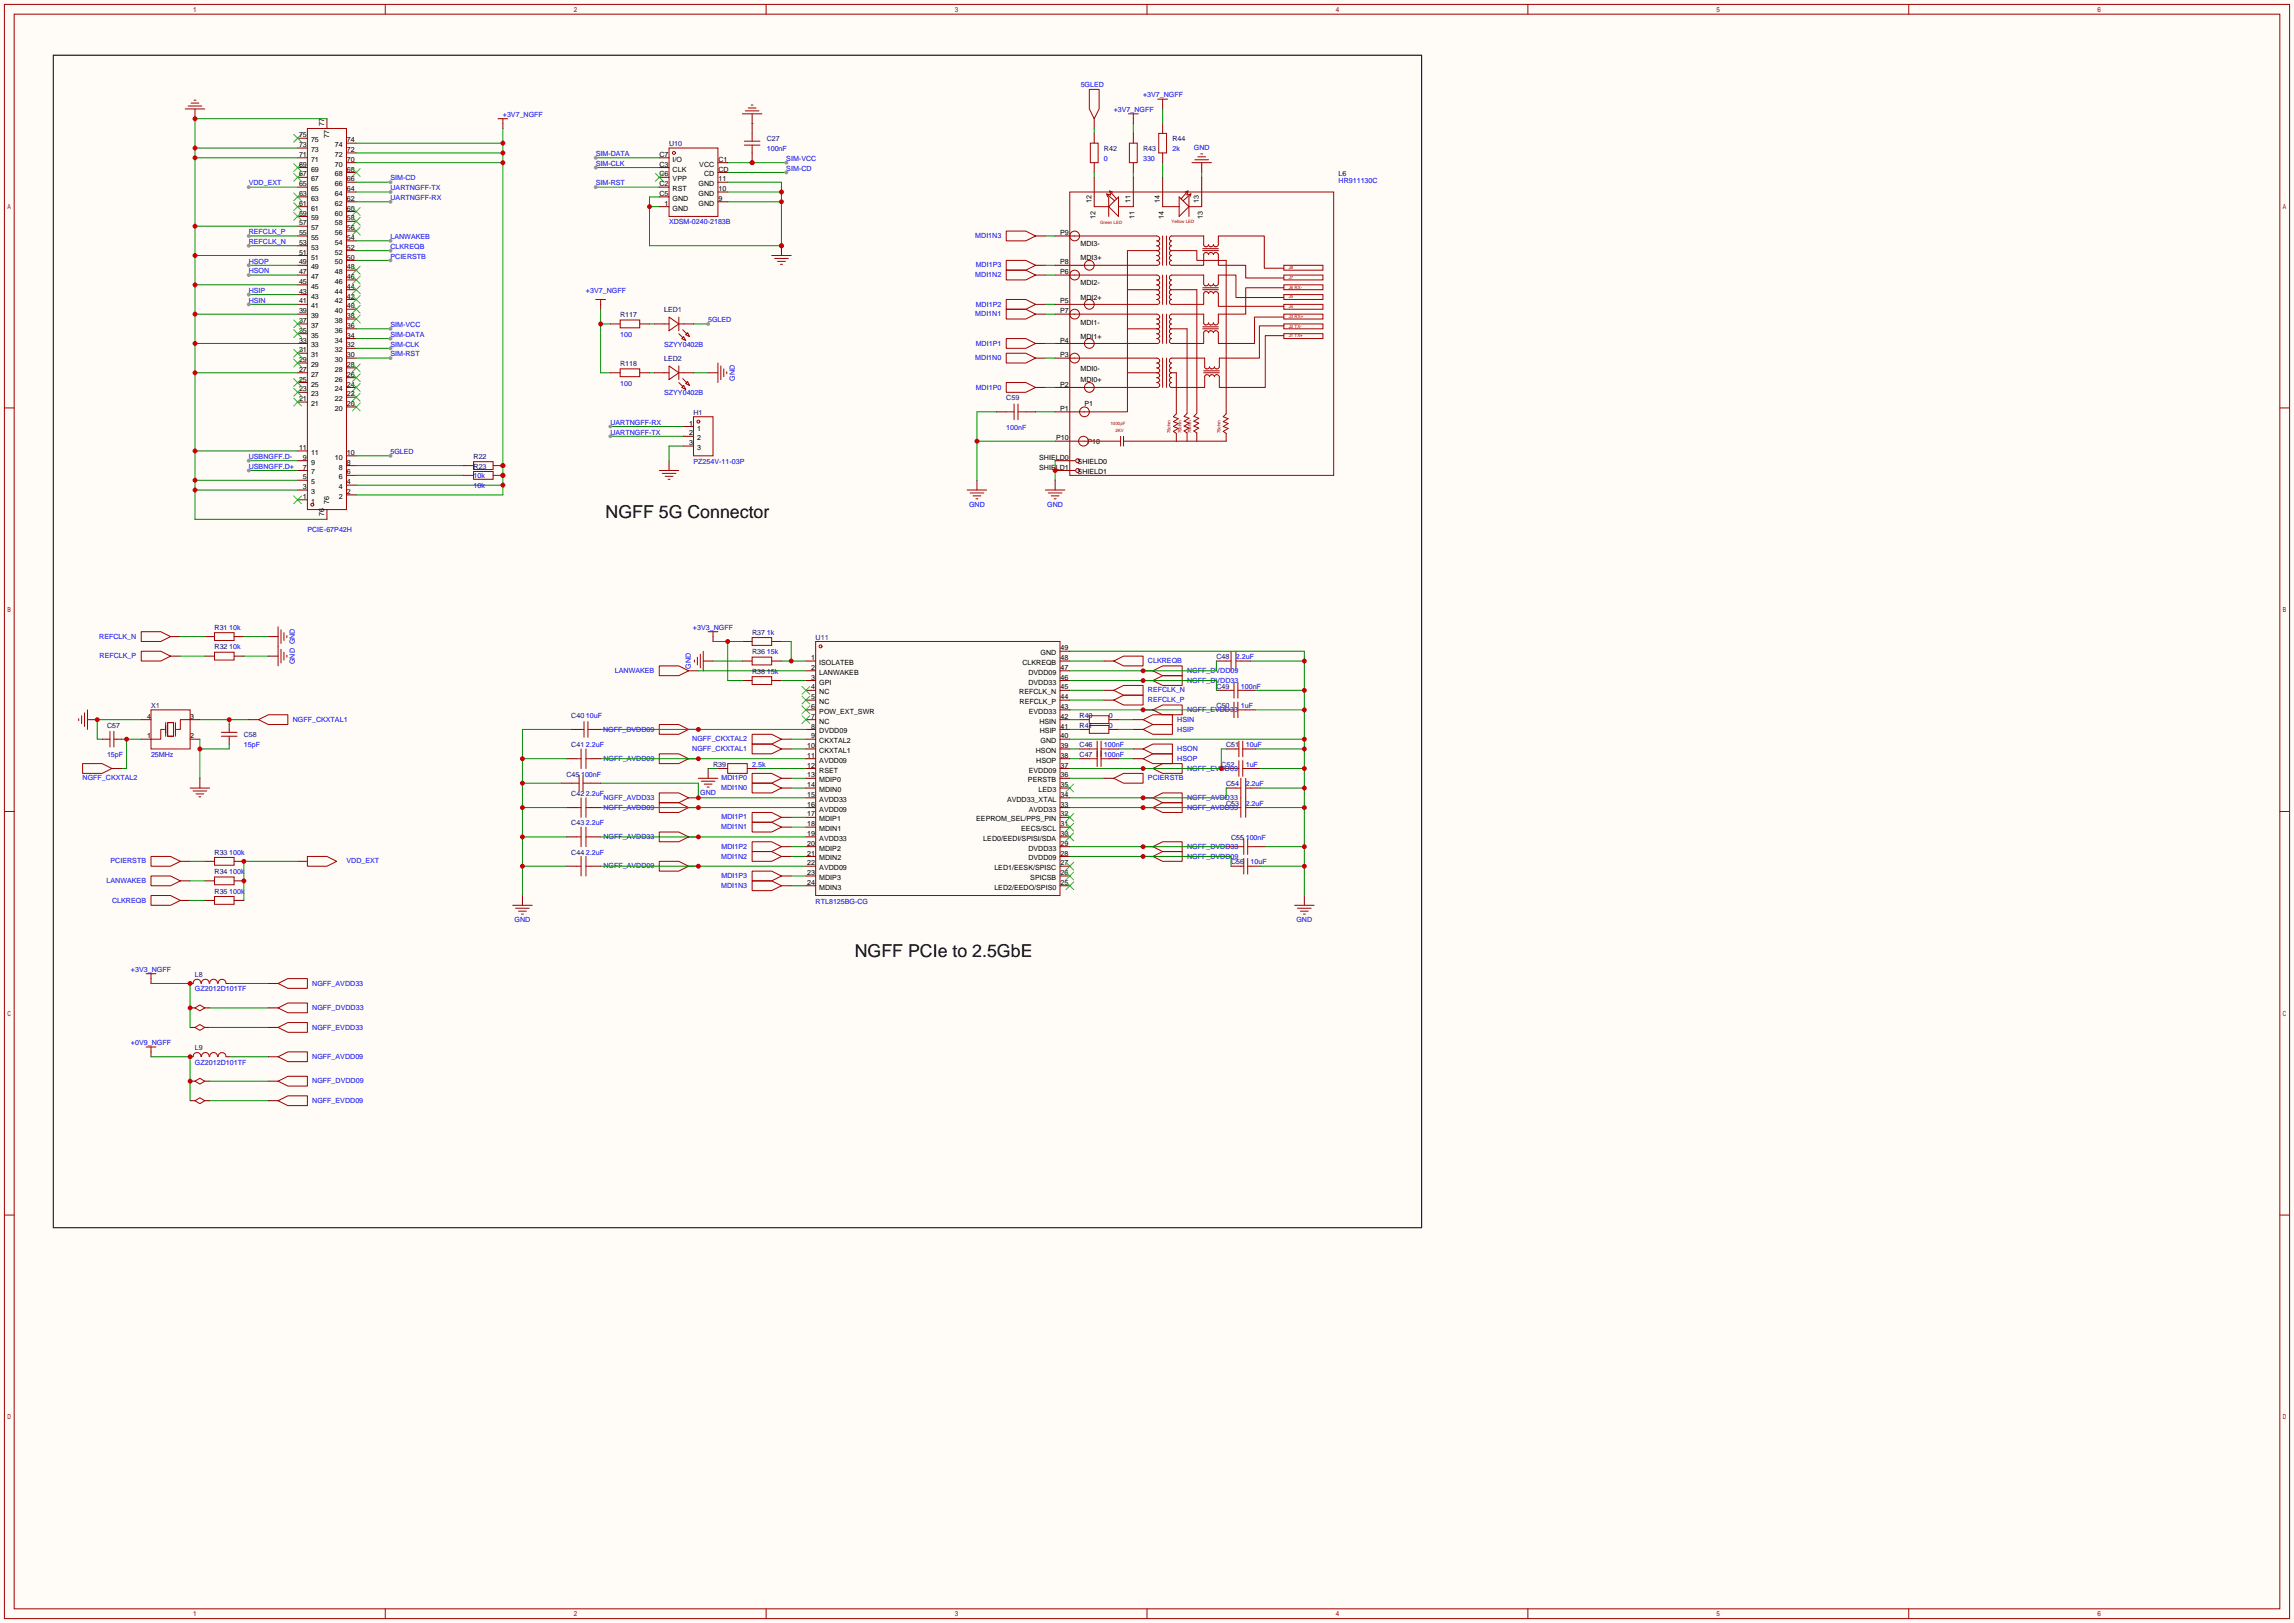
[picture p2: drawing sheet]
<svg xmlns="http://www.w3.org/2000/svg" width="596mm" height="422mm" viewBox="0 0 596 422" stroke-linecap="round" stroke-linejoin="round" font-family="sans-serif">
<defs><g id="words">
<g font-size="4.6">
<text x="157.4" y="134.5">NGFF 5G Connector</text>
<text x="222.1" y="248.8">NGFF PCIe to 2.5GbE</text>
</g>
<g font-size="1.8" fill="#00f">
<text x="280.8" y="22.5">5GLED</text>
<text x="289.4" y="29.1">+3V7_NGFF</text>
<text x="297.1" y="25.3">+3V7_NGFF</text>
<text x="130.7" y="30.4">+3V7_NGFF</text>
<text x="154.8" y="40.6">SIM-DATA</text>
<text x="199.3" y="39.3">100nF</text>
<text x="204.3" y="41.8">SIM-VCC</text>
<text x="286.9" y="41.8">0</text>
<text x="297.1" y="41.8">330</text>
<text x="304.7" y="39.3">2k</text>
<text x="310.2" y="39">GND</text>
<text x="101.5" y="46.9">SIM-CD</text>
<text x="154.8" y="43.1">SIM-CLK</text>
<text x="204.3" y="44.4">SIM-CD</text>
<text x="347.9" y="47.7">HR911130C</text>
<text x="64.6" y="48.2">VDD_EXT</text>
<text x="101.5" y="49.4">UARTNGFF-TX</text>
<text x="101.5" y="52">UARTNGFF-RX</text>
<text x="154.8" y="48.2">SIM-RST</text>
<text x="173.9" y="58.3">XDSM-0240-2183B</text>
<text x="64.6" y="60.9">REFCLK_P</text>
<text x="64.6" y="63.4">REFCLK_N</text>
<text x="101.5" y="62.1">LANWAKEB</text>
<text x="101.5" y="64.7">CLKREQB</text>
<text x="253.4" y="61.9">MDI1N3</text>
<text x="64.6" y="68.5">HSOP</text>
<text x="64.6" y="71">HSON</text>
<text x="101.5" y="67.2">PCIERSTB</text>
<text x="253.6" y="69.5">MDI1P3</text>
<text x="64.6" y="76.1">HSIP</text>
<text x="152.3" y="76.1">+3V7_NGFF</text>
<text x="253.4" y="72.1">MDI1N2</text>
<text x="64.6" y="78.7">HSIN</text>
<text x="184" y="83.7">5GLED</text>
<text x="253.4" y="82.2">MDI1N1</text>
<text x="253.6" y="79.7">MDI1P2</text>
<text x="101.5" y="85">SIM-VCC</text>
<text x="101.5" y="87.5">SIM-DATA</text>
<text x="161.2" y="87.5">100</text>
<text x="253.6" y="89.8">MDI1P1</text>
<text x="101.5" y="90.1">SIM-CLK</text>
<text x="101.5" y="92.6">SIM-RST</text>
<text x="172.6" y="90.1">SZYY0402B</text>
<text x="253.4" y="93.6">MDI1N0</text>
<text x="161.2" y="100.2">100</text>
<text x="190.9" y="99" transform="rotate(-90 190.9 99)">GND</text>
<text x="253.6" y="101.3">MDI1P0</text>
<text x="172.6" y="102.8">SZYY0402B</text>
<text x="158.6" y="112.9">UARTNGFF-TX</text>
<text x="158.6" y="110.4">UARTNGFF-RX</text>
<text x="261.5" y="111.7">100nF</text>
<text x="64.6" y="119.3">USBNGFF.D-</text>
<text x="101.5" y="118">5GLED</text>
<text x="64.6" y="121.8">USBNGFF.D+</text>
<text x="123.1" y="124.4">10k</text>
<text x="180.2" y="120.6">PZ254V-11-03P</text>
<text x="123.1" y="126.9">10k</text>
<text x="251.8" y="131.7">GND</text>
<text x="272.1" y="131.7">GND</text>
<text x="79.9" y="138.3">PCIE-67P42H</text>
<text x="25.8" y="166">REFCLK_N</text>
<text x="59.6" y="163.7">10k</text>
<text x="180.1" y="163.7">+3V3_NGFF</text>
<text x="199.3" y="165">1k</text>
<text x="25.9" y="171.1">REFCLK_P</text>
<text x="59.6" y="168.8">10k</text>
<text x="76.6" y="172.6" transform="rotate(-90 76.6 172.6)">GND GND</text>
<text x="179.5" y="173.9" transform="rotate(-90 179.5 173.9)">GND</text>
<text x="199.3" y="170.1">15k</text>
<text x="298.3" y="172.4">CLKREQB</text>
<text x="321.2" y="171.4">2.2uF</text>
<text x="159.8" y="174.9">LANWAKEB</text>
<text x="199.3" y="175.2">15k</text>
<text x="308.5" y="174.9">NGFF_DVDD09</text>
<text x="308.5" y="177.5">NGFF_DVDD33</text>
<text x="322.5" y="179">100nF</text>
<text x="298.3" y="180">REFCLK_N</text>
<text x="298.3" y="182.5">REFCLK_P</text>
<text x="308.5" y="185.1">NGFF_EVDD33</text>
<text x="322.5" y="184.1">1uF</text>
<text x="76.1" y="187.6">NGFF_CKXTAL1</text>
<text x="152.3" y="186.6">10uF</text>
<text x="156.7" y="190.2">NGFF_DVDD09</text>
<text x="288.2" y="186.6">0</text>
<text x="288.2" y="189.1">0</text>
<text x="305.9" y="187.6">HSIN</text>
<text x="305.9" y="190.2">HSIP</text>
<text x="27.8" y="196.8">15pF</text>
<text x="39.2" y="196.8">25MHz</text>
<text x="63.4" y="194.2">15pF</text>
<text x="152.3" y="194.2">2.2uF</text>
<text x="156.8" y="197.8">NGFF_AVDD09</text>
<text x="179.9" y="192.7">NGFF_CKXTAL2</text>
<text x="179.9" y="195.2">NGFF_CKXTAL1</text>
<text x="286.9" y="196.8">100nF</text>
<text x="286.9" y="194.2">100nF</text>
<text x="305.9" y="195.2">HSON</text>
<text x="305.9" y="197.8">HSOP</text>
<text x="323.7" y="194.2">10uF</text>
<text x="21.5" y="202.9">NGFF_CKXTAL2</text>
<text x="151" y="201.8">100nF</text>
<text x="187.5" y="202.9">MDI1P0</text>
<text x="195.5" y="199.3">2.5k</text>
<text x="298.3" y="202.9">PCIERSTB</text>
<text x="308.5" y="200.3">NGFF_EVDD09</text>
<text x="323.7" y="199.3">1uF</text>
<text x="152.3" y="206.9">2.2uF</text>
<text x="156.8" y="207.9">NGFF_AVDD33</text>
<text x="182" y="206.7">GND</text>
<text x="187.4" y="205.4">MDI1N0</text>
<text x="308.5" y="207.9">NGFF_AVDD33</text>
<text x="323.7" y="204.4">2.2uF</text>
<text x="323.7" y="209.5">2.2uF</text>
<text x="152.3" y="214.5">2.2uF</text>
<text x="156.8" y="210.5">NGFF_AVDD09</text>
<text x="187.4" y="215.6">MDI1N1</text>
<text x="187.5" y="213">MDI1P1</text>
<text x="308.5" y="210.5">NGFF_AVDD33</text>
<text x="156.8" y="218.1">NGFF_AVDD33</text>
<text x="187.5" y="220.6">MDI1P2</text>
<text x="308.5" y="220.6">NGFF_DVDD33</text>
<text x="323.7" y="218.4">100nF</text>
<text x="28.7" y="224.5">PCIERSTB</text>
<text x="59.6" y="222.2">100k</text>
<text x="59.6" y="227.2">100k</text>
<text x="90" y="224.5">VDD_EXT</text>
<text x="152.3" y="222.2">2.2uF</text>
<text x="156.8" y="225.7">NGFF_AVDD09</text>
<text x="187.4" y="223.2">MDI1N2</text>
<text x="308.5" y="223.2">NGFF_DVDD09</text>
<text x="325" y="224.7">10uF</text>
<text x="27.7" y="229.5">LANWAKEB</text>
<text x="59.6" y="232.3">100k</text>
<text x="187.4" y="230.8">MDI1N3</text>
<text x="187.5" y="228.3">MDI1P3</text>
<text x="29.1" y="234.6">CLKREQB</text>
<text x="133.7" y="239.7">GND</text>
<text x="212" y="234.9">RTL8125BG-CG</text>
<text x="336.9" y="239.7">GND</text>
<text x="34" y="252.6">+3V3_NGFF</text>
<text x="50.7" y="257.7">GZ2012D101TF</text>
<text x="81.2" y="256.2">NGFF_AVDD33</text>
<text x="81.2" y="262.6">NGFF_DVDD33</text>
<text x="81.2" y="267.6">NGFF_EVDD33</text>
<text x="34" y="271.7">+0V9_NGFF</text>
<text x="81.2" y="275.3">NGFF_AVDD09</text>
<text x="50.7" y="276.8">GZ2012D101TF</text>
<text x="81.2" y="281.6">NGFF_DVDD09</text>
<text x="81.2" y="286.7">NGFF_EVDD09</text>
</g>
<g font-size="1.8">
<text x="77.7" y="35.7">75</text>
<text x="84.2" y="32.8" transform="rotate(-90 84.2 32.8)">77</text>
<text x="85.5" y="35.9" transform="rotate(-90 85.5 35.9)">77</text>
<text x="77.7" y="40.8">71</text>
<text x="77.7" y="38.3">73</text>
<text x="80.8" y="39.5">73</text>
<text x="80.8" y="37">75</text>
<text x="87" y="38.3">74</text>
<text x="87" y="40.8">72</text>
<text x="90.2" y="37">74</text>
<text x="90.2" y="39.5">72</text>
<text x="171.4" y="40.8">C7</text>
<text x="77.7" y="45.9">67</text>
<text x="77.7" y="43.3">69</text>
<text x="80.8" y="47.1">67</text>
<text x="80.8" y="44.6">69</text>
<text x="80.8" y="42.1">71</text>
<text x="87" y="43.3">70</text>
<text x="87" y="45.9">68</text>
<text x="90.2" y="42.1">70</text>
<text x="90.2" y="44.6">68</text>
<text x="90.2" y="47.1">66</text>
<text x="171.4" y="43.3">C3</text>
<text x="171.4" y="45.9">C6</text>
<text x="174.8" y="42.1">I/O</text>
<text x="174.8" y="44.6">CLK</text>
<text x="174.8" y="47.1">VPP</text>
<text x="181.7" y="43.3">VCC</text>
<text x="183" y="45.9">CD</text>
<text x="186.7" y="47.1">11</text>
<text x="186.7" y="44.6">CD</text>
<text x="186.7" y="42.1">C1</text>
<text x="77.7" y="53.5">61</text>
<text x="77.7" y="51">63</text>
<text x="77.7" y="48.4">65</text>
<text x="80.8" y="52.2">63</text>
<text x="80.8" y="49.7">65</text>
<text x="87" y="48.4">66</text>
<text x="87" y="51">64</text>
<text x="87" y="53.5">62</text>
<text x="90.2" y="49.7">64</text>
<text x="90.2" y="52.2">62</text>
<text x="171.4" y="48.4">C2</text>
<text x="171.4" y="51">C5</text>
<text x="172.7" y="53.5">1</text>
<text x="174.8" y="49.7">RST</text>
<text x="174.8" y="52.2">GND</text>
<text x="181.5" y="53.5">GND</text>
<text x="181.5" y="51">GND</text>
<text x="181.5" y="48.4">GND</text>
<text x="186.7" y="52.2">9</text>
<text x="186.7" y="49.7">10</text>
<text x="283.6" y="52.7" transform="rotate(-90 283.6 52.7)">12</text>
<text x="293.8" y="52.7" transform="rotate(-90 293.8 52.7)">11</text>
<text x="301.4" y="52.7" transform="rotate(-90 301.4 52.7)">14</text>
<text x="311.5" y="52.7" transform="rotate(-90 311.5 52.7)">13</text>
<text x="77.7" y="58.6">57</text>
<text x="77.7" y="56">59</text>
<text x="80.8" y="59.8">57</text>
<text x="80.8" y="57.3">59</text>
<text x="80.8" y="54.8">61</text>
<text x="87" y="56">60</text>
<text x="87" y="58.6">58</text>
<text x="90.2" y="54.8">60</text>
<text x="90.2" y="57.3">58</text>
<text x="90.2" y="59.8">56</text>
<text x="174.8" y="54.8">GND</text>
<text x="284.7" y="57" transform="rotate(-90 284.7 57)">12</text>
<text x="294.8" y="57" transform="rotate(-90 294.8 57)">11</text>
<text x="302.4" y="57" transform="rotate(-90 302.4 57)">14</text>
<text x="312.6" y="57" transform="rotate(-90 312.6 57)">13</text>
<text x="77.7" y="63.7">53</text>
<text x="77.7" y="61.1">55</text>
<text x="80.8" y="64.9">53</text>
<text x="80.8" y="62.4">55</text>
<text x="87" y="61.1">56</text>
<text x="87" y="63.7">54</text>
<text x="90.2" y="62.4">54</text>
<text x="90.2" y="64.9">52</text>
<text x="275.5" y="61.1">P9</text>
<text x="280.8" y="63.9">MDI3-</text>
<text x="77.7" y="71.3">47</text>
<text x="77.7" y="68.7">49</text>
<text x="77.7" y="66.2">51</text>
<text x="80.8" y="70">49</text>
<text x="80.8" y="67.5">51</text>
<text x="87" y="66.2">52</text>
<text x="87" y="68.7">50</text>
<text x="87" y="71.3">48</text>
<text x="90.2" y="67.5">50</text>
<text x="90.2" y="70">48</text>
<text x="275.5" y="71.3">P6</text>
<text x="275.5" y="68.7">P8</text>
<text x="280.8" y="67.5">MDI3+</text>
<text x="77.7" y="76.4">43</text>
<text x="77.7" y="73.8">45</text>
<text x="80.8" y="77.6">43</text>
<text x="80.8" y="75.1">45</text>
<text x="80.8" y="72.5">47</text>
<text x="87" y="73.8">46</text>
<text x="87" y="76.4">44</text>
<text x="90.2" y="72.5">46</text>
<text x="90.2" y="75.1">44</text>
<text x="90.2" y="77.6">42</text>
<text x="280.8" y="74.1">MDI2-</text>
<text x="280.8" y="77.9">MDI2+</text>
<text x="77.7" y="84">37</text>
<text x="77.7" y="81.4">39</text>
<text x="77.7" y="78.9">41</text>
<text x="80.8" y="82.7">39</text>
<text x="80.8" y="80.2">41</text>
<text x="87" y="78.9">42</text>
<text x="87" y="81.4">40</text>
<text x="87" y="84">38</text>
<text x="90.2" y="80.2">40</text>
<text x="90.2" y="82.7">38</text>
<text x="275.5" y="81.4">P7</text>
<text x="275.5" y="78.9">P5</text>
<text x="77.7" y="89.1">33</text>
<text x="77.7" y="86.5">35</text>
<text x="80.8" y="87.8">35</text>
<text x="80.8" y="85.2">37</text>
<text x="87" y="86.5">36</text>
<text x="87" y="89.1">34</text>
<text x="90.2" y="85.2">36</text>
<text x="90.2" y="87.8">34</text>
<text x="275.5" y="89.1">P4</text>
<text x="280.8" y="84.5">MDI1-</text>
<text x="280.8" y="88">MDI1+</text>
<text x="77.7" y="94.1">29</text>
<text x="77.7" y="91.6">31</text>
<text x="80.8" y="95.4">29</text>
<text x="80.8" y="92.9">31</text>
<text x="80.8" y="90.3">33</text>
<text x="87" y="91.6">32</text>
<text x="87" y="94.1">30</text>
<text x="90.2" y="90.3">32</text>
<text x="90.2" y="92.9">30</text>
<text x="90.2" y="95.4">28</text>
<text x="275.5" y="92.9">P3</text>
<text x="77.7" y="101.8">23</text>
<text x="77.7" y="99.2">25</text>
<text x="77.7" y="96.7">27</text>
<text x="80.8" y="100.5">25</text>
<text x="80.8" y="97.9">27</text>
<text x="87" y="96.7">28</text>
<text x="87" y="99.2">26</text>
<text x="87" y="101.8">24</text>
<text x="90.2" y="97.9">26</text>
<text x="90.2" y="100.5">24</text>
<text x="275.5" y="100.5">P2</text>
<text x="280.8" y="99.2">MDI0+</text>
<text x="280.8" y="96.4">MDI0-</text>
<text x="77.7" y="104.3">21</text>
<text x="80.8" y="105.6">21</text>
<text x="80.8" y="103">23</text>
<text x="87" y="104.3">22</text>
<text x="87" y="106.8">20</text>
<text x="90.2" y="103">22</text>
<text x="90.2" y="105.6">20</text>
<text x="275.5" y="106.8">P1</text>
<text x="281.8" y="105.6">P1</text>
<text x="179.1" y="110.6">1</text>
<text x="179.1" y="113.2">2</text>
<text x="181.2" y="111.9">1</text>
<text x="77.7" y="117">11</text>
<text x="78.7" y="119.5">9</text>
<text x="80.8" y="118.3">11</text>
<text x="87" y="119.5">10</text>
<text x="90.2" y="118.3">10</text>
<text x="179.1" y="115.7">3</text>
<text x="181.2" y="114.5">2</text>
<text x="181.2" y="117">3</text>
<text x="270" y="119.5">SHIELD0</text>
<text x="274.5" y="114.5">P10</text>
<text x="282.6" y="115.5">P10</text>
<text x="78.7" y="124.6">5</text>
<text x="78.7" y="122.1">7</text>
<text x="80.8" y="125.9">5</text>
<text x="80.8" y="123.3">7</text>
<text x="80.8" y="120.8">9</text>
<text x="88.1" y="122.1">8</text>
<text x="88.1" y="124.6">6</text>
<text x="90.2" y="120.8">8</text>
<text x="90.2" y="123.3">6</text>
<text x="90.2" y="125.9">4</text>
<text x="270" y="122.1">SHIELD1</text>
<text x="280" y="120.5">SHIELD0</text>
<text x="280" y="123.1">SHIELD1</text>
<text x="78.7" y="129.7">1</text>
<text x="78.7" y="127.2">3</text>
<text x="80.8" y="131">1</text>
<text x="80.8" y="128.4">3</text>
<text x="85.5" y="131" transform="rotate(-90 85.5 131)">76</text>
<text x="88.1" y="127.2">4</text>
<text x="88.1" y="129.7">2</text>
<text x="90.2" y="128.4">2</text>
<text x="84.2" y="134.2" transform="rotate(-90 84.2 134.2)">76</text>
<text x="210.8" y="171.6">1</text>
<text x="212.9" y="172.9">ISOLATEB</text>
<text x="265.7" y="172.9">CLKREQB</text>
<text x="270.4" y="170.3">GND</text>
<text x="275.6" y="171.6">48</text>
<text x="275.6" y="169.1">49</text>
<text x="210.8" y="174.1">2</text>
<text x="210.8" y="176.7">3</text>
<text x="210.8" y="179.2">4</text>
<text x="212.9" y="175.4">LANWAKEB</text>
<text x="212.9" y="178">GPI</text>
<text x="267.2" y="178">DVDD33</text>
<text x="267.2" y="175.4">DVDD09</text>
<text x="275.6" y="179.2">45</text>
<text x="275.6" y="176.7">46</text>
<text x="275.6" y="174.1">47</text>
<text x="210.8" y="181.8">5</text>
<text x="210.8" y="184.3">6</text>
<text x="212.9" y="180.5">NC</text>
<text x="212.9" y="183">NC</text>
<text x="212.9" y="185.6">POW_EXT_SWR</text>
<text x="264.9" y="180.5">REFCLK_N</text>
<text x="265" y="183">REFCLK_P</text>
<text x="267.3" y="185.6">EVDD33</text>
<text x="275.6" y="184.3">43</text>
<text x="275.6" y="181.8">44</text>
<text x="38.2" y="186.8">4</text>
<text x="38.2" y="191.9">1</text>
<text x="49.4" y="191.9">2</text>
<text x="49.4" y="186.8">3</text>
<text x="210.8" y="186.8">7</text>
<text x="210.8" y="189.4">8</text>
<text x="210.8" y="191.9">9</text>
<text x="212.9" y="188.1">NC</text>
<text x="212.9" y="190.7">DVDD09</text>
<text x="270.1" y="188.1">HSIN</text>
<text x="270.2" y="190.7">HSIP</text>
<text x="275.6" y="191.9">40</text>
<text x="275.6" y="189.4">41</text>
<text x="275.6" y="186.8">42</text>
<text x="209.8" y="194.5">10</text>
<text x="209.8" y="197">11</text>
<text x="212.9" y="193.2">CKXTAL2</text>
<text x="212.9" y="195.7">CKXTAL1</text>
<text x="269.2" y="195.7">HSON</text>
<text x="270.4" y="193.2">GND</text>
<text x="275.6" y="197">38</text>
<text x="275.6" y="194.5">39</text>
<text x="209.8" y="199.5">12</text>
<text x="209.8" y="202.1">13</text>
<text x="212.9" y="198.3">AVDD09</text>
<text x="212.9" y="200.8">RSET</text>
<text x="212.9" y="203.4">MDIP0</text>
<text x="267.1" y="203.4">PERSTB</text>
<text x="267.3" y="200.8">EVDD09</text>
<text x="269.3" y="198.3">HSOP</text>
<text x="275.6" y="202.1">36</text>
<text x="275.6" y="199.5">37</text>
<text x="209.8" y="204.6">14</text>
<text x="209.8" y="207.2">15</text>
<text x="209.8" y="209.7">16</text>
<text x="212.9" y="205.9">MDIN0</text>
<text x="212.9" y="208.4">AVDD33</text>
<text x="261.7" y="208.4">AVDD33_XTAL</text>
<text x="269.9" y="205.9">LED3</text>
<text x="275.6" y="209.7">33</text>
<text x="275.6" y="207.2">34</text>
<text x="275.6" y="204.6">35</text>
<text x="209.8" y="212.2">17</text>
<text x="209.8" y="214.8">18</text>
<text x="212.9" y="211">AVDD09</text>
<text x="212.9" y="213.5">MDIP1</text>
<text x="253.7" y="213.5">EEPROM_SEL/PPS_PIN</text>
<text x="267.3" y="211">AVDD33</text>
<text x="275.6" y="214.8">31</text>
<text x="275.6" y="212.2">32</text>
<text x="209.8" y="217.3">19</text>
<text x="209.8" y="219.9">20</text>
<text x="212.9" y="216.1">MDIN1</text>
<text x="212.9" y="218.6">AVDD33</text>
<text x="212.9" y="221.1">MDIP2</text>
<text x="255.5" y="218.6">LED0/EEDI/SPISI/SDA</text>
<text x="265.4" y="216.1">EECS/SCL</text>
<text x="267.2" y="221.1">DVDD33</text>
<text x="275.6" y="219.9">29</text>
<text x="275.6" y="217.3">30</text>
<text x="209.8" y="222.4">21</text>
<text x="209.8" y="224.9">22</text>
<text x="209.8" y="227.5">23</text>
<text x="212.9" y="223.7">MDIN2</text>
<text x="212.9" y="226.2">AVDD09</text>
<text x="258.4" y="226.2">LED1/EESK/SPISC</text>
<text x="267.2" y="223.7">DVDD09</text>
<text x="275.6" y="227.5">26</text>
<text x="275.6" y="224.9">27</text>
<text x="275.6" y="222.4">28</text>
<text x="209.8" y="230">24</text>
<text x="212.9" y="228.8">MDIP3</text>
<text x="212.9" y="231.3">MDIN3</text>
<text x="258.4" y="231.3">LED2/EEDO/SPIS0</text>
<text x="267.7" y="228.8">SPICSB</text>
<text x="275.6" y="230">25</text>
</g>
<g font-size="1.8" fill="#000080">
<text x="173.9" y="38">U10</text>
<text x="199.3" y="36.7">C27</text>
<text x="286.9" y="39.3">R42</text>
<text x="297.1" y="39.3">R43</text>
<text x="304.7" y="36.7">R44</text>
<text x="347.9" y="45.6">L6</text>
<text x="161.2" y="82.5">R117</text>
<text x="172.6" y="81.2">LED1</text>
<text x="161.2" y="95.2">R118</text>
<text x="172.6" y="93.9">LED2</text>
<text x="180.2" y="107.9">H1</text>
<text x="261.5" y="104.1">C59</text>
<text x="123.1" y="119.3">R22</text>
<text x="123.1" y="121.8">R23</text>
<text x="55.8" y="163.7">R31</text>
<text x="195.5" y="165">R37</text>
<text x="212" y="166.3">U11</text>
<text x="55.8" y="168.8">R32</text>
<text x="195.5" y="170.1">R36</text>
<text x="316.1" y="171.4">C48</text>
<text x="195.5" y="175.2">R38</text>
<text x="316.1" y="179">C49</text>
<text x="39.2" y="184.1">X1</text>
<text x="316.1" y="184.1">C50</text>
<text x="27.8" y="189.1">C57</text>
<text x="63.4" y="191.7">C58</text>
<text x="148.5" y="186.6">C40</text>
<text x="280.5" y="186.6">R40</text>
<text x="280.5" y="189.1">R41</text>
<text x="148.5" y="194.2">C41</text>
<text x="280.5" y="196.8">C47</text>
<text x="280.5" y="194.2">C46</text>
<text x="318.6" y="194.2">C51</text>
<text x="147.2" y="201.8">C45</text>
<text x="185.3" y="199.3">R39</text>
<text x="317.4" y="199.3">C52</text>
<text x="148.5" y="206.9">C42</text>
<text x="318.6" y="204.4">C54</text>
<text x="318.6" y="209.5">C53</text>
<text x="148.5" y="214.5">C43</text>
<text x="319.9" y="218.4">C55</text>
<text x="55.8" y="222.2">R33</text>
<text x="55.8" y="227.2">R34</text>
<text x="148.5" y="222.2">C44</text>
<text x="319.9" y="224.7">C56</text>
<text x="55.8" y="232.3">R35</text>
<text x="50.7" y="253.9">L8</text>
<text x="50.7" y="273">L9</text>
</g>
<g font-size="1.2" fill="#a00000">
<text x="285.9" y="58.3">Green LED</text>
<text x="304.4" y="58">Yellow LED</text>
<text x="334.9" y="69.9">J8</text>
<text x="334.9" y="72.5">J7</text>
<text x="334.9" y="75">J6 RX-</text>
<text x="334.9" y="77.6">J5</text>
<text x="334.9" y="80.1">J4</text>
<text x="334.9" y="82.6">J3 RX+</text>
<text x="334.9" y="85.2">J2 TX-</text>
<text x="334.9" y="87.7">J1 TX+</text>
<text x="288.6" y="110.6">1000pF</text>
<text x="289.8" y="112.4">2KV</text>
<text x="304.2" y="112.7" transform="rotate(-90 304.2 112.7)">75ohm</text>
<text x="307" y="112.7" transform="rotate(-90 307 112.7)">75ohm</text>
<text x="309.6" y="112.7" transform="rotate(-90 309.6 112.7)">75ohm</text>
<text x="317.2" y="112.7" transform="rotate(-90 317.2 112.7)">75ohm</text>
</g>
</g></defs>
<path d="M0 0h596.1v421.9h-596.1z" fill="#fffcf7"/>
<g fill="none" stroke="#a10000" stroke-width=".26">
<path d="M1.1 1.1h593.9v419.7h-593.9zM3.7 3.7h588.8v414.5h-588.8zM100.1 1.1v2.6M199.1 1.1v2.6M298.1 1.1v2.6M397 1.1v2.6M496 1.1v2.6M79.9 33.4h10.1v99.1h-10.1zM1.1 106h2.6M592.5 106h2.5M1.1 210.9h2.6M592.5 210.9h2.5"/>
<path d="M1.1 315.8h2.6M592.5 315.8h2.5M100.1 418.2v2.6M199.1 418.2v2.6M298.1 418.2v2.6M397 418.2v2.6M496 418.2v2.6"/>
<circle cx="81.2" cy="131.2" r=".38"/>
</g>
<path d="M13.8 14.4h355.6v304.8h-355.6z" fill="none" stroke="#000" stroke-width=".26"/>
<g fill="none" stroke="#870000" stroke-width=".26">
<path d="M77.3 38.5h2.6M77.3 35.9h2.6M85 30.9v2.5M90 37.2h2.6M90 39.8h2.6M77.3 58.8h2.6M77.3 56.3h2.6M77.3 53.7h2.6M77.3 51.2h2.6M77.3 48.6h2.6M77.3 46.1h2.6M77.3 43.6h2.6"/>
<path d="M77.3 41h2.6M90 42.3h2.6M90 44.8h2.6M90 47.4h2.6M90 49.9h2.6M90 52.5h2.6M90 55h2.6M90 57.5h2.6M77.3 79.1h2.6M77.3 76.6h2.6M77.3 74h2.6M77.3 71.5h2.6"/>
<path d="M77.3 69h2.6M77.3 66.4h2.6M77.3 63.9h2.6M77.3 61.3h2.6M90 60.1h2.6M90 62.6h2.6M90 65.2h2.6M90 67.7h2.6M90 70.2h2.6M90 72.8h2.6M90 75.3h2.6M90 77.9h2.6"/>
<path d="M77.3 99.4h2.6M77.3 96.9h2.6M77.3 94.4h2.6M77.3 91.8h2.6M77.3 89.3h2.6M77.3 86.7h2.6M77.3 84.2h2.6M77.3 81.7h2.6M90 80.4h2.6M90 82.9h2.6M90 85.5h2.6M90 88h2.6"/>
<path d="M90 90.6h2.6M90 93.1h2.6M90 95.6h2.6M90 98.2h2.6M77.3 119.8h2.6M77.3 117.2h2.6M77.3 104.5h2.6M77.3 102h2.6M90 100.7h2.6M90 103.3h2.6M90 105.8h2.6M90 118.5h2.6"/>
<path d="M77.3 129.9h2.6M77.3 127.4h2.6M77.3 124.8h2.6M77.3 122.3h2.6M85 132.5v2.5M90 121h2.6M90 123.6h2.6M90 126.1h2.6M90 128.7h2.6"/>
</g>
<g fill="none" stroke="#3c3" stroke-width=".26">
<path d="M76.3 34.9l2.1 2.1M78.4 34.9l-2.1 2.1M76.3 55.2l2.1 2.1M76.3 52.7l2.1 2M76.3 50.2l2.1 2M76.3 45.1l2.1 2M76.3 42.5l2.1 2.1M78.4 55.2l-2.1 2.1M78.4 52.7l-2.1 2M78.4 50.2l-2.1 2M78.4 45.1l-2.1 2M78.4 42.5l-2.1 2.1"/>
<path d="M91.6 43.8l2 2M91.6 54l2 2M91.6 56.5l2 2M91.6 59.1l2 2M93.6 43.8l-2 2M93.6 54l-2 2M93.6 56.5l-2 2M93.6 59.1l-2 2M91.6 69.2l2 2M91.6 71.8l2 2M91.6 74.3l2 2M91.6 76.8l2 2.1"/>
<path d="M91.6 79.4l2 2M93.6 69.2l-2 2M93.6 71.8l-2 2M93.6 74.3l-2 2M93.6 76.8l-2 2.1M93.6 79.4l-2 2M76.3 98.4l2.1 2.1M76.3 93.3l2.1 2.1M76.3 90.8l2.1 2M76.3 85.7l2.1 2.1M76.3 83.2l2.1 2M78.4 98.4l-2.1 2.1"/>
<path d="M78.4 93.3l-2.1 2.1M78.4 90.8l-2.1 2M78.4 85.7l-2.1 2.1M78.4 83.2l-2.1 2M91.6 81.9l2 2M91.6 94.6l2 2M91.6 97.2l2 2M91.6 99.7l2 2M93.6 81.9l-2 2M93.6 94.6l-2 2M93.6 97.2l-2 2M93.6 99.7l-2 2"/>
<path d="M76.3 103.5l2.1 2M76.3 101l2.1 2M78.4 103.5l-2.1 2M78.4 101l-2.1 2M91.6 102.2l2 2.1M91.6 104.8l2 2M93.6 102.2l-2 2.1M93.6 104.8l-2 2M76.3 128.9l2.1 2M78.4 128.9l-2.1 2"/>
</g>
<path d="M92.6 37.2h38.1M92.6 39.8h38.1M130.7 33.4v95.3h-38.1M92.6 42.3h38.1M92.6 121h27.9M92.6 123.6h27.9M92.6 126.1h38.1" fill="none" stroke="#008700" stroke-width=".26"/>
<g fill="#c00">
<circle cx="130.7" cy="37.2" r=".63"/>
<circle cx="130.7" cy="39.8" r=".63"/>
<circle cx="130.7" cy="42.3" r=".63"/>
<circle cx="130.7" cy="121" r=".63"/>
<circle cx="130.7" cy="123.6" r=".63"/>
<circle cx="130.7" cy="126.1" r=".63"/>
</g>
<path d="M130.7 32.1v1.3M294.5 30.9v1.2M302.1 27.1v1.2M156.1 79.1v1.3" fill="none" stroke="#870000" stroke-width=".26"/>
<path d="M129.4 30.9h2.6M130.7 30.9v1.2M293.2 29.6h2.6M294.5 29.6v1.3M300.9 25.8h2.5M302.1 25.8v1.3M154.8 77.9h2.6M156.1 77.9v1.2" fill="none" stroke="#a10000" stroke-width=".26"/>
<path d="M92.6 62.6h8.9" fill="none" stroke="#008700" stroke-width=".26"/>
<circle cx="101.5" cy="62.6" r=".51" fill="#999"/>
<path d="M92.6 65.2h8.9" fill="none" stroke="#008700" stroke-width=".26"/>
<circle cx="101.5" cy="65.2" r=".51" fill="#999"/>
<path d="M92.6 85.5h8.9" fill="none" stroke="#008700" stroke-width=".26"/>
<circle cx="101.5" cy="85.5" r=".51" fill="#999"/>
<path d="M92.6 88h8.9" fill="none" stroke="#008700" stroke-width=".26"/>
<circle cx="101.5" cy="88" r=".51" fill="#999"/>
<path d="M92.6 90.6h8.9" fill="none" stroke="#008700" stroke-width=".26"/>
<circle cx="101.5" cy="90.6" r=".51" fill="#999"/>
<path d="M92.6 93.1h8.9" fill="none" stroke="#008700" stroke-width=".26"/>
<circle cx="101.5" cy="93.1" r=".51" fill="#999"/>
<path d="M92.6 118.5h8.9" fill="none" stroke="#008700" stroke-width=".26"/>
<circle cx="101.5" cy="118.5" r=".51" fill="#999"/>
<path d="M50.7 28.3v2.6" fill="none" stroke="#870000" stroke-width=".26"/>
<path d="M48.1 28.3h5.1M48.9 27.6h3.6M49.7 26.8h2M50.4 26h.5" fill="none" stroke="#a10000" stroke-width=".26"/>
<path d="M50.7 38.5h26.6M85 30.9h-34.3v104.1h34.3M50.7 58.8h26.6M50.7 41h26.6M50.7 74h26.6M50.7 66.4h26.6M50.7 96.9h26.6M50.7 89.3h26.6M50.7 81.7h26.6M50.7 117.2h26.6M50.7 127.4h26.6M50.7 124.8h26.6" fill="none" stroke="#008700" stroke-width=".26"/>
<g fill="#c00">
<circle cx="50.7" cy="127.4" r=".63"/>
<circle cx="50.7" cy="124.8" r=".63"/>
<circle cx="50.7" cy="117.2" r=".63"/>
<circle cx="50.7" cy="96.9" r=".63"/>
<circle cx="50.7" cy="89.3" r=".63"/>
<circle cx="50.7" cy="81.7" r=".63"/>
<circle cx="50.7" cy="74" r=".63"/>
<circle cx="50.7" cy="66.4" r=".63"/>
<circle cx="50.7" cy="58.8" r=".63"/>
<circle cx="50.7" cy="41" r=".63"/>
<circle cx="50.7" cy="38.5" r=".63"/>
<circle cx="50.7" cy="30.9" r=".63"/>
</g>
<path d="M64.6 61.3h12.7" fill="none" stroke="#008700" stroke-width=".26"/>
<circle cx="64.6" cy="61.3" r=".51" fill="#999"/>
<path d="M64.6 63.9h12.7" fill="none" stroke="#008700" stroke-width=".26"/>
<circle cx="64.6" cy="63.9" r=".51" fill="#999"/>
<path d="M64.6 69h12.7" fill="none" stroke="#008700" stroke-width=".26"/>
<circle cx="64.6" cy="69" r=".51" fill="#999"/>
<path d="M64.6 71.5h12.7" fill="none" stroke="#008700" stroke-width=".26"/>
<circle cx="64.6" cy="71.5" r=".51" fill="#999"/>
<path d="M64.6 76.6h12.7" fill="none" stroke="#008700" stroke-width=".26"/>
<circle cx="64.6" cy="76.6" r=".51" fill="#999"/>
<path d="M64.6 79.1h12.7" fill="none" stroke="#008700" stroke-width=".26"/>
<circle cx="64.6" cy="79.1" r=".51" fill="#999"/>
<path d="M64.6 119.8h12.7" fill="none" stroke="#008700" stroke-width=".26"/>
<circle cx="64.6" cy="119.8" r=".51" fill="#999"/>
<path d="M64.6 122.3h12.7" fill="none" stroke="#008700" stroke-width=".26"/>
<circle cx="64.6" cy="122.3" r=".51" fill="#999"/>
<path d="M92.6 49.9h8.9" fill="none" stroke="#008700" stroke-width=".26"/>
<circle cx="101.5" cy="49.9" r=".51" fill="#999"/>
<path d="M92.6 52.5h8.9" fill="none" stroke="#008700" stroke-width=".26"/>
<circle cx="101.5" cy="52.5" r=".51" fill="#999"/>
<g fill="none" stroke="#a10000" stroke-width=".26">
<path d="M173.9 38.5h12.7v17.8h-12.7z"/>
<circle cx="175.1" cy="39.8" r=".38"/>
</g>
<path d="M171.3 41h2.6M171.3 43.6h2.6M171.3 46.1h2.6M171.3 48.6h2.6M171.3 51.2h2.6M171.3 53.7h2.6M186.6 52.5h2.5M186.6 49.9h2.5M186.6 47.4h2.5M186.6 44.8h2.5M186.6 42.3h2.5" fill="none" stroke="#870000" stroke-width=".26"/>
<path d="M170.3 45.1l2 2M172.3 45.1l-2 2" fill="none" stroke="#3c3" stroke-width=".26"/>
<path d="M154.8 43.6h16.5" fill="none" stroke="#008700" stroke-width=".26"/>
<circle cx="154.8" cy="43.6" r=".51" fill="#999"/>
<path d="M154.8 48.6h16.5" fill="none" stroke="#008700" stroke-width=".26"/>
<circle cx="154.8" cy="48.6" r=".51" fill="#999"/>
<path d="M189.1 42.3h15.2" fill="none" stroke="#008700" stroke-width=".26"/>
<circle cx="195.5" cy="42.3" r=".63" fill="#c00"/>
<circle cx="204.3" cy="42.3" r=".51" fill="#999"/>
<path d="M193.4 36.7h4.1M193.4 37.7h4.1M195.5 37.7v2.1" fill="none" stroke="#a10000" stroke-width=".26"/>
<path d="M195.5 32.1v2.6M195.5 39.8v2.5" fill="none" stroke="#870000" stroke-width=".26"/>
<circle cx="195.5" cy="42.3" r=".63" fill="#c00"/>
<path d="M192.9 29.6h5.1M193.7 28.8h3.5M194.4 28.1h2.1M195.2 27.3h.5M195.5 34.7v2" fill="none" stroke="#a10000" stroke-width=".26"/>
<path d="M195.5 29.6v2.5" fill="none" stroke="#870000" stroke-width=".26"/>
<path d="M195.5 32.1h.1M92.6 47.4h8.9" fill="none" stroke="#008700" stroke-width=".26"/>
<circle cx="101.5" cy="47.4" r=".51" fill="#999"/>
<path d="M189.1 44.8h15.2" fill="none" stroke="#008700" stroke-width=".26"/>
<circle cx="204.3" cy="44.8" r=".51" fill="#999"/>
<path d="M168.8 53.7h2.5M189.1 47.4h14v16.5h-34.3v-12.7h2.5M189.1 52.5h14M189.1 49.9h14" fill="none" stroke="#008700" stroke-width=".26"/>
<g fill="#c00">
<circle cx="168.8" cy="53.7" r=".63"/>
<circle cx="203.1" cy="63.9" r=".63"/>
<circle cx="203.1" cy="52.5" r=".63"/>
<circle cx="203.1" cy="49.9" r=".63"/>
</g>
<path d="M203.1 63.9v2.5" fill="none" stroke="#870000" stroke-width=".26"/>
<circle cx="203.1" cy="63.9" r=".63" fill="#c00"/>
<path d="M200.5 66.4h5.1M201.3 67.2h3.6M202.1 67.9h2M202.8 68.7h.5" fill="none" stroke="#a10000" stroke-width=".26"/>
<path d="M154.8 41h16.5" fill="none" stroke="#008700" stroke-width=".26"/>
<circle cx="154.8" cy="41" r=".51" fill="#999"/>
<path d="M39.2 184.5h10.2v10.2h-10.2zM42.8 189.6h-1v2.6h-2.6M43.1 187.8v3.6M43.6 187.8h1.5v3.6h-1.5zM45.6 187.8v3.6M49.4 187.1h-2.5v2.5h-1.1" fill="none" stroke="#a10000" stroke-width=".26"/>
<path d="M36.7 187.1h2.5M36.7 192.2h2.5M49.4 187.1h2.5M49.4 192.2h2.5" fill="none" stroke="#870000" stroke-width=".26"/>
<path d="M31.6 192.2h5.1M32.9 192.2v7.6h-1.3" fill="none" stroke="#008700" stroke-width=".26"/>
<circle cx="32.9" cy="192.2" r=".63" fill="#c00"/>
<path d="M22.7 187.1h2.6" fill="none" stroke="#870000" stroke-width=".26"/>
<path d="M20.4 186.8v.5M21.2 186.1v2M22 185.3v3.5M22.7 184.5v5.1" fill="none" stroke="#a10000" stroke-width=".26"/>
<path d="M36.7 187.1h-11.4v5.1h1.2" fill="none" stroke="#008700" stroke-width=".26"/>
<circle cx="25.3" cy="187.1" r=".63" fill="#c00"/>
<path d="M51.9 187.1h12.7M59.6 187.1v1.2" fill="none" stroke="#008700" stroke-width=".26"/>
<circle cx="59.6" cy="187.1" r=".63" fill="#c00"/>
<path d="M51.9 202.3v2.6" fill="none" stroke="#870000" stroke-width=".26"/>
<path d="M49.4 204.9h5.1M50.2 205.6h3.5M50.9 206.4h2.1M51.7 207.1h.5" fill="none" stroke="#a10000" stroke-width=".26"/>
<path d="M51.9 192.2v10.1M59.6 193.4v1.3h-7.7" fill="none" stroke="#008700" stroke-width=".26"/>
<circle cx="51.9" cy="194.7" r=".63" fill="#c00"/>
<path d="M64.6 48.6h12.7" fill="none" stroke="#008700" stroke-width=".26"/>
<circle cx="64.6" cy="48.6" r=".51" fill="#999"/>
<path d="M92.6 67.7h8.9" fill="none" stroke="#008700" stroke-width=".26"/>
<circle cx="101.5" cy="67.7" r=".51" fill="#999"/>
<path d="M128.1 121h2.6" fill="none" stroke="#870000" stroke-width=".26"/>
<circle cx="130.7" cy="121" r=".63" fill="#c00"/>
<path d="M120.5 121h2.6M128.1 123.6h2.6" fill="none" stroke="#870000" stroke-width=".26"/>
<path d="M123.1 120h5v2h-5z" fill="none" stroke="#a10000" stroke-width=".26"/>
<circle cx="130.7" cy="123.6" r=".63" fill="#c00"/>
<path d="M120.5 123.6h2.6" fill="none" stroke="#870000" stroke-width=".26"/>
<path d="M123.1 122.6h5v2h-5z" fill="none" stroke="#a10000" stroke-width=".26"/>
<path d="M156.1 80.4v16.5h2.5M156.1 84.2h2.5" fill="none" stroke="#008700" stroke-width=".26"/>
<circle cx="156.1" cy="84.2" r=".63" fill="#c00"/>
<path d="M168.8 96.9h1.3M168.8 84.2h1.3M180.2 84.2h3.8" fill="none" stroke="#008700" stroke-width=".26"/>
<circle cx="184" cy="84.2" r=".51" fill="#999"/>
<path d="M184 96.9h2.6M173.9 119.8v2.5" fill="none" stroke="#870000" stroke-width=".26"/>
<path d="M186.6 94.4v5M187.3 95.1v3.6M188.1 95.9v2M188.8 96.6v.6M171.3 122.3h5.1M172.1 123.1h3.5M172.8 123.8h2.1M173.6 124.6h.5" fill="none" stroke="#a10000" stroke-width=".26"/>
<path d="M180.2 96.9h3.8M158.6 113.4h19.1M177.7 116h-3.8v3.8" fill="none" stroke="#008700" stroke-width=".26"/>
<circle cx="158.6" cy="113.4" r=".51" fill="#999"/>
<path d="M158.6 110.9h19.1" fill="none" stroke="#008700" stroke-width=".26"/>
<circle cx="158.6" cy="110.9" r=".51" fill="#999"/>
<g fill="none" stroke="#a10000" stroke-width=".26">
<path d="M278 49.9h68.6v73.7h-68.6zM284.4 53.7h3.7M287.6 50.4l2 1.8M287.6 50.4l.3 .8M288.1 53.7l2.6-2.5v5.1zM288.1 51.2v5.1M288.4 49.7l1.8 2M288.4 49.7l.7 .2M288.4 49.7l.2 1-1-.3M294.5 53.7h-3.8M302.1 53.7h4.3M306.4 51.2l2.6 2.5-2.6 2.6z"/>
<path d="M308.7 49.7l-1.8 2M308.7 49.7l-.8 .2M308.7 49.7l-.2 1 1-.3M309 51.2v5.1M309 53.7h3.3M309.5 50.4l-2.1 1.8M309.5 50.4l-.3 .8M261.5 77.9h5.1l2.5 1.2-2.5 1.3h-5.1zM261.5 70.2h5.1l2.5 1.3-2.5 1.3h-5.1zM261.5 67.7h5.1l2.5 1.3-2.5 1.2h-5.1zM261.5 60.1h5.1l2.5 1.2-2.5 1.3h-5.1zM279.3 61.3h21.3a.65 .65 0 0 1 .8 .7 .65 .65 0 0 1-.8 .6 .65 .65 0 0 1 .8 .6 .65 .65 0 0 1-.8 .7 .65 .65 0 0 1 .8 .6 .65 .65 0 0 1-.8 .7"/>
<path d="M279.3 71.5h21.3a.65 .65 0 0 1 .8 .6 .65 .65 0 0 1-.8 .7 .65 .65 0 0 1 .8 .6 .65 .65 0 0 1-.8 .6 .65 .65 0 0 1 .8 .7 .65 .65 0 0 1-.8 .6M293 75.3h7.6M300.6 65.2a.65 .65 0 0 1 .8 .6 .65 .65 0 0 1-.8 .6 .65 .65 0 0 1 .8 .7 .65 .65 0 0 1-.8 .6 .65 .65 0 0 1 .8 .6 .65 .65 0 0 1-.8 .7h-18.8M300.6 75.3a.65 .65 0 0 1 .8 .6 .65 .65 0 0 1-.8 .7 .65 .65 0 0 1 .8 .6 .65 .65 0 0 1-.8 .7 .65 .65 0 0 1 .8 .6 .65 .65 0 0 1-.8 .6h-18.8M300.6 65.2h-7.6v41.9h-11.2M302.1 61.3v7.7M302.1 71.5v7.6M303.1 61.3v7.7M303.1 71.5v7.6M304.4 65.2a.65 .65 0 0 1-.5-.7 .65 .65 0 0 1 .5-.6 .65 .65 0 0 1-.5-.7 .65 .65 0 0 1 .5-.6 .65 .65 0 0 1-.5-.6 .65 .65 0 0 1 .5-.7h8.4v2.3a.65 .65 0 0 0 .6 .5 .65 .65 0 0 0 .7-.5 .65 .65 0 0 0 .6 .5 .65 .65 0 0 0 .6-.5 .65 .65 0 0 0 .7 .5 .65 .65 0 0 0 .6-.5v-2.3h11.9v8.4h5.1M304.4 65.2l-.5 .5a.58 .58 0 0 0 .5 .7l-.5 .5a.58 .58 0 0 0 .5 .8l-.5 .5a.58 .58 0 0 0 .5 .8h8.4v-2.8a.65 .65 0 0 1 .6-.6 .65 .65 0 0 1 .7 .6 .65 .65 0 0 1 .6-.6 .65 .65 0 0 1 .6 .6 .65 .65 0 0 1 .7-.6 .65 .65 0 0 1 .6 .6v2.8h7.1v3.3h9.9M304.4 65.2h6.6v2.5h7.6v39.9l-.7 .7 1.3 .5-1.3 .8 1.3 .5-1.3 .8 1.3 .5-1.3 .7 .7 .5v2.1h-26.6"/>
<path d="M304.4 75.3a.65 .65 0 0 1-.5-.6 .65 .65 0 0 1 .5-.7 .65 .65 0 0 1-.5-.6 .65 .65 0 0 1 .5-.6 .65 .65 0 0 1-.5-.7 .65 .65 0 0 1 .5-.6h8.4v2.3a.65 .65 0 0 0 .6 .5 .65 .65 0 0 0 .7-.5 .65 .65 0 0 0 .6 .5 .65 .65 0 0 0 .6-.5 .65 .65 0 0 0 .7 .5 .65 .65 0 0 0 .6-.5v-2.3h4.6v5.8h12.4M304.4 75.3l-.5 .5a.58 .58 0 0 0 .5 .8l-.5 .5a.58 .58 0 0 0 .5 .8l-.5 .5a.58 .58 0 0 0 .5 .7h8.4v-2.8a.65 .65 0 0 1 .6-.5 .65 .65 0 0 1 .7 .5 .65 .65 0 0 1 .6-.5 .65 .65 0 0 1 .6 .5 .65 .65 0 0 1 .7-.5 .65 .65 0 0 1 .6 .5v3.3h17M304.4 75.3h6.6v32M312.5 64.6h4.1M312.5 65.2h4.1M312.5 74.8h4.1M312.5 75.3h4.1M333.6 69h10.2v1.2h-10.2zM333.6 71.5h10.2v1.3h-10.2zM333.6 74h10.2v1.3h-10.2zM333.6 76.6h10.2v1.3h-10.2zM333.6 79.1h10.2v1.3h-10.2z"/>
<path d="M333.6 74.8h-9.9v6.9h-7.1v2.2l-.5 .6a.58 .58 0 0 1-.8-.6l-.5 .6a.58 .58 0 0 1-.7-.6l-.5 .6a.58 .58 0 0 1-.8-.6v-2.2h-8.4l-.5 .5a.58 .58 0 0 0 .5 .7l-.3 .3a.57 .57 0 0 0-.2 .6 .57 .57 0 0 0 .5 .4l-.5 .5a.58 .58 0 0 0 .5 .8M172.6 96.9h1.3M172.6 84.2h1.3M173.9 82.4l2.5 1.8-2.5 1.8zM173.9 95.1l2.5 1.8-2.5 1.8zM176.4 96.9h1.3M176.4 86.7l1 1.1M176.4 84.2h1.3M176.4 82.4v3.6M176.4 95.1v3.6M176.4 99.4l1 1.1M177.2 88l.5-.5 .5 1z"/>
<path d="M177.4 85.7l1 1M177.4 98.4l1 1M178.2 87l.5-.5 .5 1zM178.2 99.7l.5-.5 .5 1zM261.5 99.4h5.1l2.5 1.3-2.5 1.3h-5.1zM261.5 91.8h5.1l2.5 1.3-2.5 1.3h-5.1zM261.5 88h5.1l2.5 1.3-2.5 1.3h-5.1zM261.5 80.4h5.1l2.5 1.3-2.5 1.2h-5.1zM279.3 81.7h21.3a.65 .65 0 0 1 .8 .6 .65 .65 0 0 1-.8 .6 .65 .65 0 0 1 .8 .7 .65 .65 0 0 1-.8 .6 .65 .65 0 0 1 .8 .6 .65 .65 0 0 1-.8 .7M279.3 93.1h21.3a.65 .65 0 0 1 .8 .6 .65 .65 0 0 1-.8 .7 .65 .65 0 0 1 .8 .6 .65 .65 0 0 1-.8 .6 .65 .65 0 0 1 .8 .7 .65 .65 0 0 1-.8 .6M293 85.5h7.6M293 96.9h7.6"/>
<path d="M300.6 85.5a.65 .65 0 0 1 .8 .6 .65 .65 0 0 1-.8 .6 .65 .65 0 0 1 .8 .7 .65 .65 0 0 1-.8 .6 .65 .65 0 0 1 .8 .6 .65 .65 0 0 1-.8 .7h-18.8M300.6 96.9a.65 .65 0 0 1 .8 .6 .65 .65 0 0 1-.8 .7 .65 .65 0 0 1 .8 .6 .65 .65 0 0 1-.8 .6 .65 .65 0 0 1 .8 .7 .65 .65 0 0 1-.8 .6h-18.8M302.1 81.7v7.6M302.1 93.1v7.6M303.1 81.7v7.6M303.1 93.1v7.6M304.2 96.9h1.5v10.7l-.8 .7 1.3 .5-1.3 .8 1.3 .5-1.3 .8 1.3 .5-1.3 .7 .8 .5v2.1M304.4 85.5h4.1v22l-.8 .7 1.3 .5-1.3 .8 1.3 .5-1.3 .8 1.3 .5-1.3 .7 .8 .5v2.1M312.5 85h4.1M312.5 85.5h4.1M312.8 96.4h4.1M312.8 96.9h4.1"/>
<path d="M333.6 81.7h10.2v1.2h-10.2zM333.6 84.2h10.2v1.3h-10.2zM333.6 86.7h10.2v1.3h-10.2zM333.6 82.4h-7.6v6.9h-9.4v-2.8l-.5-.5a.58 .58 0 0 0-.8 .5l-.5-.5a.58 .58 0 0 0-.7 .5l-.5-.5a.58 .58 0 0 0-.8 .5v2.8h-8.4a.65 .65 0 0 1-.5-.7 .65 .65 0 0 1 .5-.6 .65 .65 0 0 1-.5-.6 .65 .65 0 0 1 .5-.7 .65 .65 0 0 1-.5-.6 .65 .65 0 0 1 .5-.6M333.6 84.7h-6.3v8.4h-10.4v2.3l-.5 .5a.58 .58 0 0 1-.8-.5l-.5 .5a.58 .58 0 0 1-.8-.5l-.5 .5a.58 .58 0 0 1-.7-.5v-2.3h-8.7l-.5 .5a.58 .58 0 0 0 .5 .8l-.3 .3a.57 .57 0 0 0-.2 .6 .57 .57 0 0 0 .5 .3l-.5 .5a.58 .58 0 0 0 .5 .8l-.5 .5a.58 .58 0 0 0 .5 .8l-.5 .5a.58 .58 0 0 0 .5 .7l-.5 .5a.58 .58 0 0 0 .5 .8h8.7v-2.8a.65 .65 0 0 1 .6-.5 .65 .65 0 0 1 .6 .5 .65 .65 0 0 1 .7-.5 .65 .65 0 0 1 .6 .5 .65 .65 0 0 1 .6-.5 .65 .65 0 0 1 .7 .5v2.8h11.9v-13.5h4.8M177.2 100.7l.5-.5 .5 1zM281.8 114.7h9.4M291.2 113.4v2.6M292 113.4v2.6M311 107.5l-.8 .7 1.3 .5-1.3 .8 1.3 .5-1.3 .8 1.3 .5-1.3 .7 .8 .5v2.1M251.3 127.4h5.1M252.1 128.1h3.6"/>
<path d="M252.9 128.9h2M253.6 129.7h.5M36.7 164.2h5.1l2.5 1.3-2.5 1.3h-5.1zM36.7 169.3h5.1l2.5 1.3-2.5 1.2h-5.1zM55.8 169.5h5v2.1h-5zM55.8 164.5h5v2h-5zM72.3 162.9v10.2M73 163.7v3.6M73 168.8v3.5M73.8 164.5v2M73.8 169.5v2.1M74.5 165.2v.5"/>
<path d="M74.5 170.3v.5M171.3 173.1h5.1l2.5 1.3-2.5 1.2h-5.1zM212 166.8h63.5v66h-63.5zM289.4 171.8l2.6-1.2h5.1v2.5h-5.1zM289.4 179.5l2.6-1.3h5.1v2.5h-5.1zM21.5 198.5h5l2.6 1.3-2.6 1.2h-5zM67.2 187.1l2.5-1.3h5.1v2.5h-5.1zM195.5 190.9h5l2.6 1.3-2.6 1.2h-5zM195.5 193.4h5l2.6 1.3-2.6 1.3h-5zM289.4 182l2.6-1.3h5.1v2.6h-5.1zM297.1 187.1l2.5-1.3h5.1v2.5h-5.1zM297.1 194.7l2.5-1.3h5.1v2.6h-5.1z"/>
<path d="M297.1 189.6l2.5-1.3h5.1v2.6h-5.1zM297.1 197.2l2.5-1.2h5.1v2.5h-5.1zM195.5 201h5l2.6 1.3-2.6 1.3h-5zM195.5 203.6h5l2.6 1.3-2.6 1.2h-5zM195.5 211.2h5l2.6 1.3-2.6 1.2h-5zM195.5 213.7h5l2.6 1.3-2.6 1.3h-5zM195.5 218.8h5l2.6 1.3-2.6 1.3h-5zM289.4 202.3l2.6-1.3h5.1v2.6h-5.1zM39.2 222.6h5.1l2.6 1.3-2.6 1.3h-5.1zM39.2 232.8h5.1l2.6 1.3-2.6 1.2h-5.1zM39.2 227.7h5.1l2.6 1.3-2.6 1.3h-5.1zM195.5 221.4h5l2.6 1.2-2.6 1.3h-5z"/>
<path d="M195.5 226.4h5l2.6 1.3-2.6 1.3h-5zM195.5 229h5l2.6 1.3-2.6 1.2h-5z"/>
<circle cx="279.3" cy="61.3" r="1.27"/>
<circle cx="279.3" cy="71.5" r="1.27"/>
<circle cx="283.1" cy="79.1" r="1.27"/>
<circle cx="283.1" cy="69" r="1.27"/>
<circle cx="279.3" cy="93.1" r="1.27"/>
<circle cx="279.3" cy="81.7" r="1.27"/>
<circle cx="283.1" cy="89.3" r="1.27"/>
<circle cx="280" cy="119.8" r=".51"/>
<circle cx="281.6" cy="114.7" r="1.27"/>
<circle cx="281.8" cy="107.1" r="1.27"/>
<circle cx="283.1" cy="100.7" r="1.27"/>
<circle cx="280" cy="122.3" r=".51"/>
<circle cx="213.2" cy="168" r=".38"/>
</g>
<g fill="none" stroke="#870000" stroke-width=".26">
<path d="M284.4 46.1v7.6M294.5 46.1v7.6M302.1 46.1v7.6M312.3 46.1v7.6M269.1 71.5h2.6M269.1 61.3h2.6M269.1 79.1h2.6M269.1 69h2.6M274.2 71.5h5.1M274.2 61.3h5.1M274.2 79.1h7.6M274.2 69h7.6"/>
<path d="M170.1 84.2h2.5M170.1 96.9h2.5M177.7 84.2h2.5M177.7 96.9h2.5M269.1 93.1h2.6M269.1 81.7h2.6M269.1 89.3h2.6M274.2 93.1h5.1M274.2 81.7h5.1M274.2 89.3h7.6M269.1 100.7h2.6M274.2 100.7h7.6"/>
<path d="M274.2 119.8h5.1M274.2 107.1h7.6M274.2 114.7h7.6M253.9 124.8v2.6M274.2 122.3h5.1M44.3 170.6h2.6M44.3 165.5h2.6M53.2 170.6h2.6M53.2 165.5h2.6M60.8 170.6h2.6M60.8 165.5h2.6M69.7 170.6h2.6"/>
<path d="M69.7 165.5h2.6M178.9 174.4h2.6M209.4 171.8h2.6M209.4 174.4h2.6M209.4 176.9h2.6M209.4 179.5h2.6M275.5 171.8h2.5M275.5 174.4h2.5M275.5 176.9h2.5M275.5 179.5h2.5M275.5 169.3h2.5M286.9 171.8h2.5"/>
<path d="M286.9 179.5h2.5M29.1 199.8h2.5M64.6 187.1h2.6M203.1 192.2h2.5M203.1 194.7h2.5M209.4 182h2.6M209.4 184.5h2.6M209.4 187.1h2.6M209.4 189.6h2.6M209.4 192.2h2.6M209.4 194.7h2.6M209.4 197.2h2.6"/>
<path d="M209.4 199.8h2.6M275.5 182h2.5M275.5 184.5h2.5M275.5 187.1h2.5M275.5 189.6h2.5M275.5 192.2h2.5M275.5 194.7h2.5M275.5 197.2h2.5M275.5 199.8h2.5M286.9 182h2.5M294.5 187.1h2.6M294.5 189.6h2.6"/>
<path d="M294.5 194.7h2.6M294.5 197.2h2.6M203.1 202.3h2.5M203.1 204.9h2.5M203.1 212.5h2.5M203.1 215h2.5M209.4 202.3h2.6M209.4 204.9h2.6M209.4 207.4h2.6M209.4 209.9h2.6M209.4 212.5h2.6M209.4 215h2.6"/>
<path d="M209.4 217.6h2.6M275.5 202.3h2.5M275.5 204.9h2.5M275.5 207.4h2.5M275.5 209.9h2.5M275.5 212.5h2.5M275.5 215h2.5M275.5 217.6h2.5M286.9 202.3h2.5M46.9 223.9h2.5M46.9 234.1h2.5M46.9 229h2.5"/>
<path d="M203.1 220.1h2.5M203.1 222.6h2.5M203.1 227.7h2.5M203.1 230.3h2.5M209.4 220.1h2.6M209.4 222.6h2.6M209.4 225.2h2.6M209.4 227.7h2.6M209.4 230.3h2.6M275.5 220.1h2.5M275.5 222.6h2.5M275.5 225.2h2.5"/>
<path d="M275.5 227.7h2.5M275.5 230.3h2.5"/>
</g>
<g fill="none" stroke="#3c3" stroke-width=".26">
<path d="M208.4 178.4l2 2.1M210.4 178.4l-2 2.1M208.4 181l2 2M208.4 183.5l2 2M208.4 186.1l2 2M210.4 181l-2 2M210.4 183.5l-2 2M210.4 186.1l-2 2M277 216.5l2 2.1M277 214l2 2M277 211.5l2 2M277 203.8l2 2.1"/>
<path d="M279 216.5l-2 2.1M279 214l-2 2M279 211.5l-2 2M279 203.8l-2 2.1M277 229.2l2 2.1M277 226.7l2 2M277 224.2l2 2M279 229.2l-2 2.1M279 226.7l-2 2M279 224.2l-2 2"/>
</g>
<g fill="none" stroke="#008700" stroke-width=".26">
<path d="M271.7 61.3h2.5M271.7 69h2.5M271.7 71.5h2.5M271.7 79.1h2.5M271.7 81.7h2.5M271.7 89.3h2.5M271.7 93.1h2.5M253.9 114.7h20.3M259 107.1h-5.1v17.7M271.7 100.7h2.5M46.9 165.5h6.3M46.9 170.6h6.3"/>
<path d="M63.4 165.5h6.3M63.4 170.6h6.3M205.6 192.2h3.8M205.6 194.7h3.8"/>
</g>
<circle cx="253.9" cy="114.7" r=".63" fill="#c00"/>
<path d="M269.1 107.1h5.1M274.2 119.8v5" fill="none" stroke="#008700" stroke-width=".26"/>
<path d="M274.2 124.8v2.6" fill="none" stroke="#870000" stroke-width=".26"/>
<path d="M271.7 127.4h5M272.4 128.1h3.6M273.2 128.9h2M273.9 129.7h.5" fill="none" stroke="#a10000" stroke-width=".26"/>
<circle cx="274.2" cy="122.3" r=".63" fill="#c00"/>
<path d="M53.2 223.9h2.6M53.2 229h2.6M53.2 234.1h2.6M60.8 223.9h2.6M60.8 229h2.6M60.8 234.1h2.6M77.3 223.9h2.6" fill="none" stroke="#870000" stroke-width=".26"/>
<path d="M55.8 222.9h5v2h-5zM55.8 228h5v2h-5zM55.8 233h5v2.1h-5zM79.9 222.6h5.1l2.5 1.3-2.5 1.3h-5.1z" fill="none" stroke="#a10000" stroke-width=".26"/>
<path d="M77.3 223.9h-13.9v10.2" fill="none" stroke="#008700" stroke-width=".26"/>
<g fill="#c00">
<circle cx="63.4" cy="223.9" r=".63"/>
<circle cx="63.4" cy="229" r=".63"/>
</g>
<path d="M181.5 174.4h27.9M203.1 171.8h6.3M203.1 166.8h2.5v5M49.4 223.9h3.8M49.4 229h3.8M49.4 234.1h3.8" fill="none" stroke="#008700" stroke-width=".26"/>
<path d="M182.8 171.8h2.5M185.3 165.5v1.3M192.9 171.8h2.6M192.9 176.9h2.6M192.9 166.8h2.6M200.5 171.8h2.6M200.5 176.9h2.6M200.5 166.8h2.6" fill="none" stroke="#870000" stroke-width=".26"/>
<path d="M180.5 171.6v.5M181.2 170.8v2M182 170.1v3.5M182.8 169.3v5.1M184 164.2h2.6M185.3 164.2v1.3M195.5 170.8h5v2h-5zM195.5 175.9h5v2h-5zM195.5 165.7h5v2.1h-5z" fill="none" stroke="#a10000" stroke-width=".26"/>
<circle cx="205.6" cy="171.8" r=".63" fill="#c00"/>
<path d="M185.3 171.8h7.6M185.3 166.8h7.6M189.1 166.8v10.1h3.8" fill="none" stroke="#008700" stroke-width=".26"/>
<circle cx="189.1" cy="166.8" r=".63" fill="#c00"/>
<g fill="none" stroke="#008700" stroke-width=".26">
<path d="M203.1 176.9h6.3M278 171.8h8.9M278 179.5h8.9M156.1 189.6h53.3M278 182h8.9M205.6 202.3h3.8M205.6 204.9h3.8M205.6 212.5h3.8M205.6 215h3.8M205.6 220.1h3.8M205.6 222.6h3.8M205.6 227.7h3.8"/>
<path d="M205.6 230.3h3.8"/>
</g>
<path d="M178.9 197.2h2.6M178.9 189.6h2.6M178.9 217.6h2.6M178.9 209.9h2.6M178.9 207.4h2.6M178.9 225.2h2.6" fill="none" stroke="#870000" stroke-width=".26"/>
<path d="M171.3 196h5.1l2.5 1.2-2.5 1.3h-5.1zM171.3 188.3h5.1l2.5 1.3-2.5 1.3h-5.1zM171.3 216.3h5.1l2.5 1.3-2.5 1.2h-5.1zM171.3 208.7h5.1l2.5 1.2-2.5 1.3h-5.1zM171.3 206.1h5.1l2.5 1.3-2.5 1.3h-5.1zM171.3 223.9h5.1l2.5 1.3-2.5 1.2h-5.1z" fill="none" stroke="#a10000" stroke-width=".26"/>
<circle cx="181.5" cy="189.6" r=".63" fill="#c00"/>
<path d="M156.1 197.2h53.3" fill="none" stroke="#008700" stroke-width=".26"/>
<circle cx="181.5" cy="197.2" r=".63" fill="#c00"/>
<path d="M156.1 203.6h25.4v3.8h27.9" fill="none" stroke="#008700" stroke-width=".26"/>
<circle cx="181.5" cy="207.4" r=".63" fill="#c00"/>
<path d="M156.1 209.9h53.3" fill="none" stroke="#008700" stroke-width=".26"/>
<circle cx="181.5" cy="209.9" r=".63" fill="#c00"/>
<path d="M156.1 217.6h53.3" fill="none" stroke="#008700" stroke-width=".26"/>
<circle cx="181.5" cy="217.6" r=".63" fill="#c00"/>
<path d="M156.1 225.2h53.3" fill="none" stroke="#008700" stroke-width=".26"/>
<circle cx="181.5" cy="225.2" r=".63" fill="#c00"/>
<g fill="none" stroke="#a10000" stroke-width=".26">
<path d="M318.6 171.8h1.3M318.6 179.5h2.1M319.9 169.3v5.1M320.7 177.4v4.1M321.2 169.3v5.1M321.2 171.8h1.3M321.7 179.5h2M321.7 177.4v4.1M149.7 197.2h1.3M151 189.6h.8M151 194.7v5.1M151.8 187.6v4"/>
<path d="M152.3 194.7v5.1M152.3 197.2h1.2M152.8 187.6v4M152.8 189.6h.7M189.1 198.5h5.1v2.5h-5.1zM283.1 194.7h2M283.1 197.2h2M285.1 192.7v6.6M286.1 194.7h2.1M286.1 197.2h2.1M286.1 192.7v6.6M321.2 194.7h.7"/>
<path d="M321.9 192.7v4M323 192.7v4M323 194.7h.7M148.5 203.6h2M149.7 209.9h1.3M149.7 217.6h1.3M150.5 201.5v4.1M151 207.4v5.1M151 215v5.1M151.5 203.6h2M151.5 201.5v4.1M152.3 207.4v5.1"/>
<path d="M152.3 215v5.1M152.3 209.9h1.2M152.3 217.6h1.2M181.5 202.3h5.1M182.2 203.1h3.6M183 203.8h2M183.8 204.6h.5M321.2 209.9h1.3M321.2 204.9h1.3M322.5 202.3v10.2M323.2 218.1v4M323.7 209.9h1.3"/>
<path d="M323.7 202.3v10.2M323.7 204.9h1.3M324.2 218.1v4M149.7 225.2h1.3M151 222.6v5.1M152.3 225.2h1.2M152.3 222.6v5.1M321.2 220.1h2M322.5 225.2h.7M323.2 223.1v4.1M324.2 223.1v4.1M324.2 225.2h.8"/>
<path d="M324.2 220.1h2.1"/>
</g>
<g fill="none" stroke="#870000" stroke-width=".26">
<path d="M316.1 171.8h2.5M316.1 179.5h2.5M322.5 171.8h2.5M323.7 179.5h2.6M147.2 197.2h2.5M148.5 189.6h2.5M153.5 189.6h2.6M153.5 197.2h2.6M184 199.8v2.5M186.6 199.8h2.5M194.2 199.8h2.5M280.5 194.7h2.6"/>
<path d="M280.5 197.2h2.6M288.2 194.7h2.5M288.2 197.2h2.5M318.6 194.7h2.6M323.7 194.7h2.6M145.9 203.6h2.6M147.2 209.9h2.5M147.2 217.6h2.5M153.5 209.9h2.6M153.5 217.6h2.6M153.5 203.6h2.6M318.6 209.9h2.6"/>
<path d="M318.6 204.9h2.6M325 209.9h2.5M325 204.9h2.5M147.2 225.2h2.5M153.5 225.2h2.6M318.6 220.1h2.6M319.9 225.2h2.6M325 225.2h2.5M326.3 220.1h2.5"/>
</g>
<path d="M135.8 197.2h11.4M148.5 189.6h-12.7v43.2M184 199.8h2.6M196.7 199.8h12.7M135.8 209.9h11.4M135.8 217.6h11.4M135.8 203.6h10.1M135.8 225.2h11.4" fill="none" stroke="#008700" stroke-width=".26"/>
<g fill="#c00">
<circle cx="135.8" cy="203.6" r=".63"/>
<circle cx="135.8" cy="209.9" r=".63"/>
<circle cx="135.8" cy="217.6" r=".63"/>
<circle cx="135.8" cy="225.2" r=".63"/>
<circle cx="135.8" cy="197.2" r=".63"/>
</g>
<g fill="none" stroke="#870000" stroke-width=".26">
<path d="M284.4 30.9v2.5M284.4 34.7v2.5M294.5 34.7v2.5M302.1 32.1v2.6M302.1 39.8v2.5M284.4 42.3v2.5M294.5 42.3v2.5M312.3 42.3v2.5M280.5 187.1h2.6M280.5 189.6h2.6M288.2 187.1h2.5M288.2 189.6h2.5"/>
<path d="M135.8 232.8v2.5M39.2 254.4v1.3M49.4 255.7h.8M58.8 255.7h.8M39.2 273.4v1.3M49.4 274.7h.8M49.4 262h1.3M49.4 267.1h1.3M53.2 262h1.3M53.2 267.1h1.3M58.8 274.7h.8M49.4 281.1h1.3"/>
<path d="M49.4 286.1h1.3M53.2 281.1h1.3M53.2 286.1h1.3"/>
</g>
<g fill="none" stroke="#a10000" stroke-width=".26">
<path d="M283.1 23.2h2.5v5.1l-1.2 2.6-1.3-2.6zM283.3 37.2h2.1v5.1h-2.1zM293.5 37.2h2v5.1h-2zM301.1 34.7h2v5.1h-2zM309.8 42.3h5M310.5 41.5h3.6M311.3 40.8h2M312 40h.5M283.1 186.1h5.1v2h-5.1zM283.1 188.6h5.1v2h-5.1zM133.2 235.3h5.1M134 236.1h3.5"/>
<path d="M134.7 236.9h2.1M135.5 237.6h.5M38 253.1h2.5M39.2 253.1v1.3M50.2 255.6a1.01 1.01 0 0 1 1-1.1 1.01 1.01 0 0 1 1 1.1M52.3 255.6a1.01 1.01 0 0 1 1.1-1.1 1.01 1.01 0 0 1 1 1.1M54.5 255.6a1.01 1.01 0 0 1 1-1.1 1.01 1.01 0 0 1 1 1.1M56.7 255.6a1.01 1.01 0 0 1 1-1 1.01 1.01 0 0 1 1 1M38 272.2h2.5M39.2 272.2v1.2M50.2 274.7a1.01 1.01 0 0 1 1-1.1 1.01 1.01 0 0 1 1 1.1M50.7 262l1.2-.8 1.3 .8-1.3 .8z"/>
<path d="M50.7 267.1l1.2-.8 1.3 .8-1.3 .7zM52.3 274.7a1.01 1.01 0 0 1 1.1-1.1 1.01 1.01 0 0 1 1 1.1M54.5 274.7a1.01 1.01 0 0 1 1-1.1 1.01 1.01 0 0 1 1 1.1M56.7 274.7a1.01 1.01 0 0 1 1-1.1 1.01 1.01 0 0 1 1 1.1M50.7 281.1l1.2-.8 1.3 .8-1.3 .7zM50.7 286.1l1.2-.7 1.3 .7-1.3 .8z"/>
</g>
<g fill="none" stroke="#008700" stroke-width=".26">
<path d="M284.4 33.4v1.3M294.5 32.1v2.6M302.1 28.3v3.8M284.4 44.8v1.3M294.5 44.8v1.3M302.1 42.3v3.8M312.3 44.8v1.3M278 194.7h2.5M278 197.2h2.5M278 187.1h2.5M278 189.6h2.5M290.7 194.7h3.8"/>
<path d="M290.7 197.2h3.8M290.7 187.1h3.8M290.7 189.6h3.8M278 202.3h8.9M39.2 274.7h10.2v11.4"/>
</g>
<g fill="#c00">
<circle cx="49.4" cy="274.7" r=".63"/>
<circle cx="49.4" cy="281.1" r=".63"/>
</g>
<path d="M39.2 255.7h10.2v11.4" fill="none" stroke="#008700" stroke-width=".26"/>
<g fill="#c00">
<circle cx="49.4" cy="262" r=".63"/>
<circle cx="49.4" cy="255.7" r=".63"/>
</g>
<path d="M297.1 174.4h2.5M297.1 176.9h2.5M69.7 255.7h2.6M69.7 274.7h2.6M69.7 262h2.6M69.7 267.1h2.6M69.7 281.1h2.6M69.7 286.1h2.6" fill="none" stroke="#870000" stroke-width=".26"/>
<path d="M299.6 174.4l2.5-1.3h5.1v2.5h-5.1zM299.6 176.9l2.5-1.3h5.1v2.6h-5.1zM72.3 255.7l2.5-1.3h5.1v2.5h-5.1zM72.3 274.7l2.5-1.3h5.1v2.6h-5.1zM72.3 262l2.5-1.3h5.1v2.6h-5.1zM72.3 267.1l2.5-1.3h5.1v2.6h-5.1zM72.3 281.1l2.5-1.3h5.1v2.5h-5.1zM72.3 286.1l2.5-1.2h5.1v2.5h-5.1z" fill="none" stroke="#a10000" stroke-width=".26"/>
<path d="M316.1 171.8v2.6h-38.1M59.6 255.7h10.1M54.5 262h15.2M54.5 267.1h15.2M59.6 274.7h10.1M54.5 281.1h15.2M54.5 286.1h15.2" fill="none" stroke="#008700" stroke-width=".26"/>
<circle cx="297.1" cy="174.4" r=".63" fill="#c00"/>
<path d="M278 176.9h38.1v2.6" fill="none" stroke="#008700" stroke-width=".26"/>
<circle cx="297.1" cy="176.9" r=".63" fill="#c00"/>
<path d="M299.6 199.8l2.5-1.3h5.1v2.5h-5.1zM299.6 184.5l2.5-1.2h5.1v2.5h-5.1zM318.6 184.5h2.1M319.9 199.8h2M320.7 182.5v4.1M321.7 184.5h2M321.7 182.5v4.1M321.9 197.7v4.1M323 199.8h2M323 197.7v4.1" fill="none" stroke="#a10000" stroke-width=".26"/>
<path d="M297.1 199.8h2.5M297.1 184.5h2.5M316.1 184.5h2.5M317.4 199.8h2.5M323.7 184.5h2.6M325 199.8h2.5" fill="none" stroke="#870000" stroke-width=".26"/>
<path d="M278 184.5h38.1" fill="none" stroke="#008700" stroke-width=".26"/>
<circle cx="297.1" cy="184.5" r=".63" fill="#c00"/>
<path d="M318.6 194.7h-1.2v5.1h-39.4" fill="none" stroke="#008700" stroke-width=".26"/>
<g fill="#c00">
<circle cx="317.4" cy="199.8" r=".63"/>
<circle cx="297.1" cy="199.8" r=".63"/>
</g>
<path d="M297.1 207.4h2.5M297.1 209.9h2.5" fill="none" stroke="#870000" stroke-width=".26"/>
<path d="M299.6 207.4l2.5-1.3h5.1v2.6h-5.1zM299.6 209.9l2.5-1.2h5.1v2.5h-5.1z" fill="none" stroke="#a10000" stroke-width=".26"/>
<path d="M318.6 204.9v2.5h-40.6" fill="none" stroke="#008700" stroke-width=".26"/>
<circle cx="297.1" cy="207.4" r=".63" fill="#c00"/>
<path d="M278 209.9h40.6" fill="none" stroke="#008700" stroke-width=".26"/>
<circle cx="297.1" cy="209.9" r=".63" fill="#c00"/>
<path d="M297.1 220.1h2.5M297.1 222.6h2.5" fill="none" stroke="#870000" stroke-width=".26"/>
<path d="M299.6 220.1l2.5-1.3h5.1v2.6h-5.1zM299.6 222.6l2.5-1.2h5.1v2.5h-5.1z" fill="none" stroke="#a10000" stroke-width=".26"/>
<path d="M278 220.1h40.6" fill="none" stroke="#008700" stroke-width=".26"/>
<circle cx="297.1" cy="220.1" r=".63" fill="#c00"/>
<path d="M278 222.6h41.9v2.6" fill="none" stroke="#008700" stroke-width=".26"/>
<circle cx="297.1" cy="222.6" r=".63" fill="#c00"/>
<path d="M339 232.8v2.5" fill="none" stroke="#870000" stroke-width=".26"/>
<path d="M336.4 235.3h5.1M337.2 236.1h3.5M337.9 236.9h2.1M338.7 237.6h.5" fill="none" stroke="#a10000" stroke-width=".26"/>
<path d="M278 169.3h61v63.5M325 171.8h14M326.3 179.5h12.7M278 192.2h61M326.3 194.7h12.7M326.3 184.5h12.7M327.5 199.8h11.5M327.5 209.9h11.5M327.5 204.9h11.5M327.5 225.2h11.5M328.8 220.1h10.2" fill="none" stroke="#008700" stroke-width=".26"/>
<g fill="#c00">
<circle cx="339" cy="225.2" r=".63"/>
<circle cx="339" cy="220.1" r=".63"/>
<circle cx="339" cy="209.9" r=".63"/>
<circle cx="339" cy="204.9" r=".63"/>
<circle cx="339" cy="199.8" r=".63"/>
<circle cx="339" cy="194.7" r=".63"/>
<circle cx="339" cy="192.2" r=".63"/>
<circle cx="339" cy="184.5" r=".63"/>
<circle cx="339" cy="179.5" r=".63"/>
<circle cx="339" cy="171.8" r=".63"/>
</g>
<g fill="none" stroke="#a10000" stroke-width=".26">
<path d="M161.2 83.2h5v2h-5zM161.2 95.9h5v2h-5zM180.2 108.3h5.1v10.2h-5.1zM261.5 107.1h2M263.5 105v4.1M264.5 107.1h2.1M264.5 105v4.1M27.8 192.2h.8M28.6 190.1v4.1M29.6 190.1v4.1M29.6 192.2h.8M57.5 191.4h4.1"/>
<path d="M57.5 190.4h4.1M59.6 189.6v.8M59.6 191.4v.8"/>
<circle cx="181.5" cy="109.6" r=".38"/>
</g>
<g fill="none" stroke="#870000" stroke-width=".26">
<path d="M158.6 84.2h2.6M158.6 96.9h2.6M166.2 84.2h2.6M166.2 96.9h2.6M177.7 110.9h2.5M177.7 113.4h2.5M177.7 116h2.5M259 107.1h2.5M266.6 107.1h2.5M26.5 192.2h1.3M30.4 192.2h1.2M59.6 188.3v1.3"/>
<path d="M59.6 192.2v1.2"/>
</g>
<use href="#words"/>
</svg>
